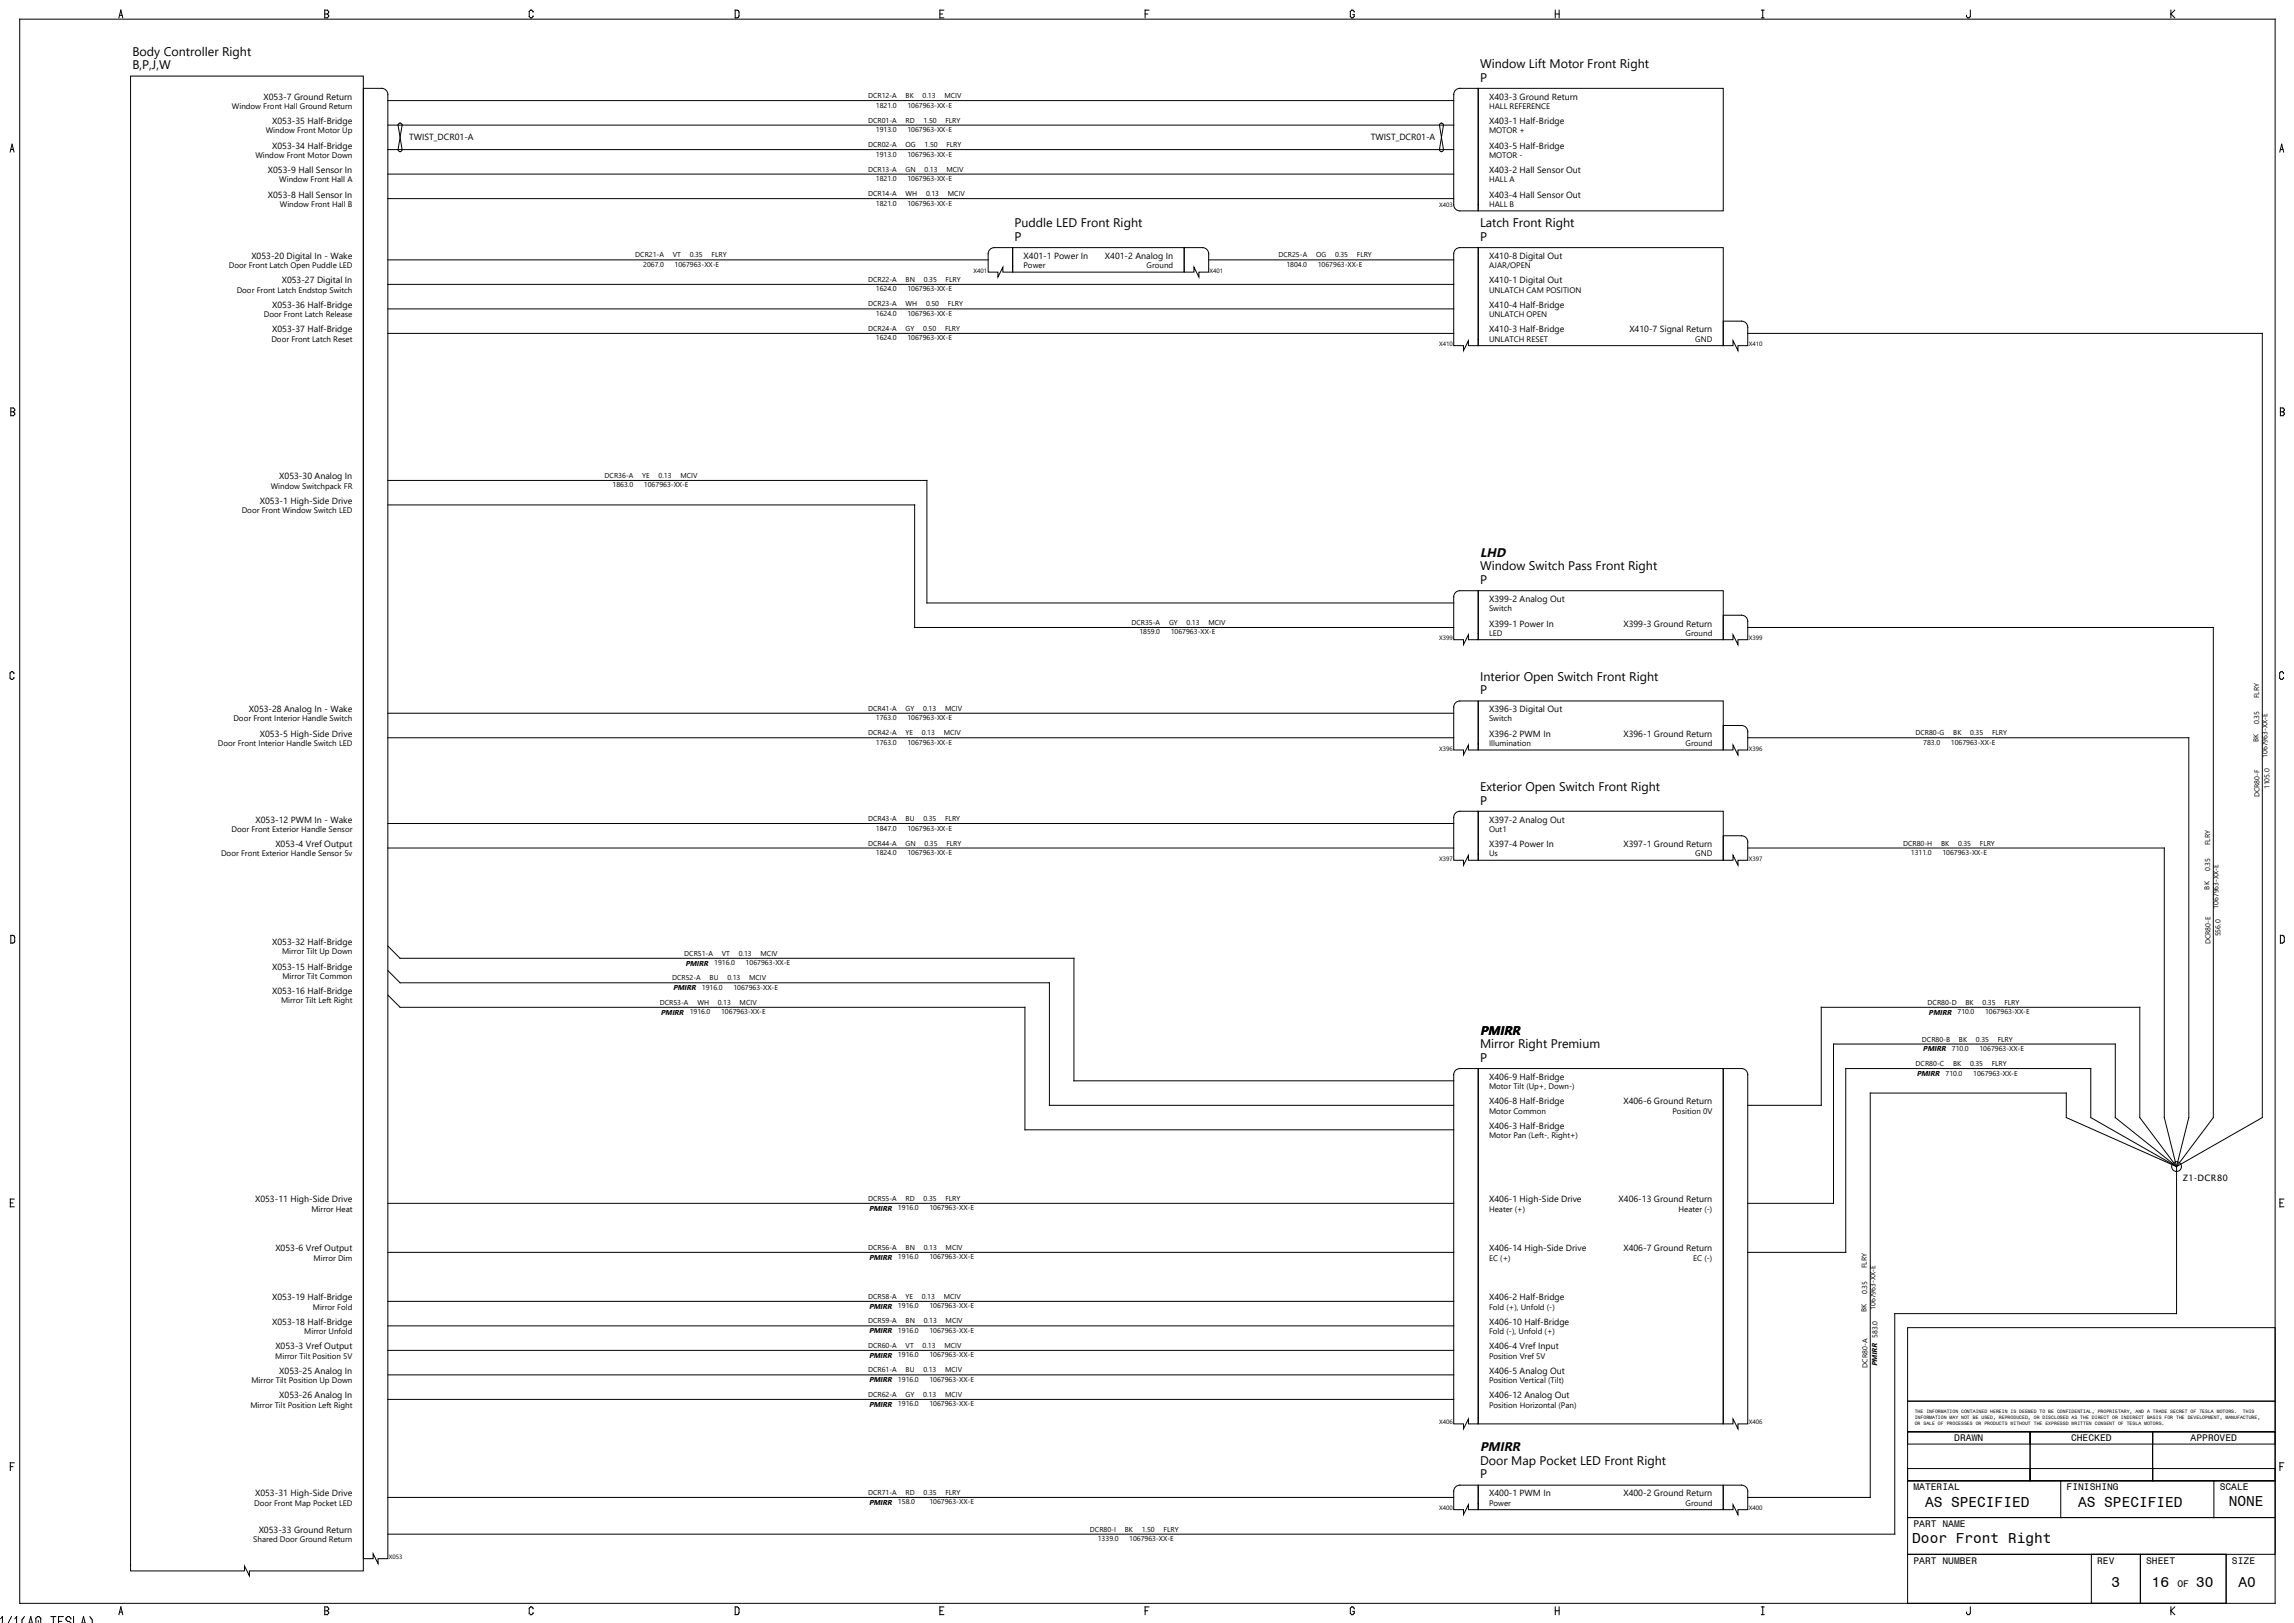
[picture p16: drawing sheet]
<svg xmlns="http://www.w3.org/2000/svg" width="1189mm" height="841mm" viewBox="0 0 1189 841" stroke-linecap="round" stroke-linejoin="round" font-family="sans-serif">
<defs><g id="words">
<g font-size="7.5">
<text x="998" y="781">AS SPECIFIED</text>
<text x="1077" y="781">AS SPECIFIED</text>
<text x="1155" y="781">NONE</text>
<text x="991" y="799">Door Front Right</text>
<text x="1094" y="822">3</text>
<text x="1115" y="822">16</text>
<text x="1138" y="822">30</text>
<text x="1160" y="822">A0</text>
</g>
<g font-size="6.6">
<text x="767" y="289">LHD</text>
<text x="767" y="536">PMIRR</text>
<text x="767" y="752">PMIRR</text>
</g>
<g font-size="6.5">
<text x="69" y="29">Body Controller Right</text>
<text x="69" y="36">B,P,J,W</text>
<text x="767" y="35">Window Lift Motor Front Right</text>
<text x="767" y="42">P</text>
<text x="526" y="118">Puddle LED Front Right</text>
<text x="767" y="118">Latch Front Right</text>
<text x="526" y="125">P</text>
<text x="767" y="125">P</text>
<text x="767" y="296">Window Switch Pass Front Right</text>
<text x="767" y="303">P</text>
<text x="767" y="353">Interior Open Switch Front Right</text>
<text x="767" y="360">P</text>
<text x="767" y="410">Exterior Open Switch Front Right</text>
<text x="767" y="417">P</text>
<text x="767" y="543">Mirror Right Premium</text>
<text x="767" y="550">P</text>
<text x="767" y="759">Door Map Pocket LED Front Right</text>
<text x="767" y="766">P</text>
</g>
<g font-size="5">
<text x="1013" y="747">DRAWN</text>
<text x="1073" y="747">CHECKED</text>
<text x="1135" y="747">APPROVED</text>
<text x="992" y="772">MATERIAL</text>
<text x="1071" y="772">FINISHING</text>
<text x="1150" y="772">SCALE</text>
<text x="992" y="791">PART NAME</text>
<text x="992" y="810">PART NUMBER</text>
<text x="1087" y="810">REV</text>
<text x="1112" y="810">SHEET</text>
<text x="1157" y="810">SIZE</text>
<text x="1128" y="822">OF</text>
</g>
<g font-size="4.6">
<text x="137" y="52">X053-7 Ground Return</text>
<text x="772" y="52">X403-3 Ground Return</text>
<text x="141" y="64">X053-35 Half-Bridge</text>
<text x="772" y="64">X403-1 Half-Bridge</text>
<text x="141" y="77">X053-34 Half-Bridge</text>
<text x="212" y="73">TWIST_DCR01-A</text>
<text x="710" y="73">TWIST_DCR01-A</text>
<text x="772" y="77">X403-5 Half-Bridge</text>
<text x="139" y="90">X053-9 Hall Sensor In</text>
<text x="772" y="90">X403-2 Hall Sensor Out</text>
<text x="139" y="102">X053-8 Hall Sensor In</text>
<text x="772" y="102">X403-4 Hall Sensor Out</text>
<text x="130" y="134">X053-20 Digital In - Wake</text>
<text x="530" y="134">X401-1 Power In</text>
<text x="573" y="134">X401-2 Analog In</text>
<text x="772" y="134">X410-8 Digital Out</text>
<text x="146" y="147">X053-27 Digital In</text>
<text x="772" y="147">X410-1 Digital Out</text>
<text x="141" y="160">X053-36 Half-Bridge</text>
<text x="772" y="160">X410-4 Half-Bridge</text>
<text x="141" y="172">X053-37 Half-Bridge</text>
<text x="772" y="172">X410-3 Half-Bridge</text>
<text x="844" y="172">X410-7 Signal Return</text>
<text x="145" y="248">X053-30 Analog In</text>
<text x="135" y="261">X053-1 High-Side Drive</text>
<text x="772" y="312">X399-2 Analog Out</text>
<text x="772" y="325">X399-1 Power In</text>
<text x="841" y="325">X399-3 Ground Return</text>
<text x="129" y="369">X053-28 Analog In - Wake</text>
<text x="772" y="369">X396-3 Digital Out</text>
<text x="135" y="382">X053-5 High-Side Drive</text>
<text x="772" y="382">X396-2 PWM In</text>
<text x="841" y="382">X396-1 Ground Return</text>
<text x="132" y="426">X053-12 PWM In - Wake</text>
<text x="772" y="426">X397-2 Analog Out</text>
<text x="143" y="439">X053-4 Vref Output</text>
<text x="772" y="439">X397-4 Power In</text>
<text x="841" y="439">X397-1 Ground Return</text>
<text x="141" y="490">X053-32 Half-Bridge</text>
<text x="141" y="502">X053-15 Half-Bridge</text>
<text x="141" y="515">X053-16 Half-Bridge</text>
<text x="772" y="560">X406-9 Half-Bridge</text>
<text x="772" y="572">X406-8 Half-Bridge</text>
<text x="841" y="572">X406-6 Ground Return</text>
<text x="772" y="585">X406-3 Half-Bridge</text>
<text x="1131" y="612">Z1-DCR80</text>
<text x="132" y="623">X053-11 High-Side Drive</text>
<text x="772" y="623">X406-1 High-Side Drive</text>
<text x="839" y="623">X406-13 Ground Return</text>
<text x="143" y="648">X053-6 Vref Output</text>
<text x="772" y="648">X406-14 High-Side Drive</text>
<text x="841" y="648">X406-7 Ground Return</text>
<text x="141" y="674">X053-19 Half-Bridge</text>
<text x="772" y="674">X406-2 Half-Bridge</text>
<text x="141" y="687">X053-18 Half-Bridge</text>
<text x="772" y="687">X406-10 Half-Bridge</text>
<text x="143" y="699">X053-3 Vref Output</text>
<text x="772" y="699">X406-4 Vref Input</text>
<text x="145" y="712">X053-25 Analog In</text>
<text x="772" y="712">X406-5 Analog Out</text>
<text x="145" y="725">X053-26 Analog In</text>
<text x="772" y="725">X406-12 Analog Out</text>
<text x="132" y="775">X053-31 High-Side Drive</text>
<text x="772" y="775">X400-1 PWM In</text>
<text x="841" y="775">X400-2 Ground Return</text>
<text x="134" y="794">X053-33 Ground Return</text>
</g>
<g font-size="4.2">
<text x="120" y="56">Window Front Hall Ground Return</text>
<text x="772" y="56">HALL REFERENCE</text>
<text x="138" y="69">Window Front Motor Up</text>
<text x="772" y="69">MOTOR +</text>
<text x="132" y="82">Window Front Motor Down</text>
<text x="772" y="82">MOTOR -</text>
<text x="145" y="94">Window Front Hall A</text>
<text x="772" y="94">HALL A</text>
<text x="145" y="107">Window Front Hall B</text>
<text x="772" y="107">HALL B</text>
<text x="119" y="139">Door Front Latch Open Puddle LED</text>
<text x="530" y="139">Power</text>
<text x="594" y="139">Ground</text>
<text x="772" y="139">AJAR/OPEN</text>
<text x="123" y="152">Door Front Latch Endstop Switch</text>
<text x="772" y="152">UNLATCH CAM POSITION</text>
<text x="137" y="164">Door Front Latch Release</text>
<text x="772" y="164">UNLATCH OPEN</text>
<text x="141" y="177">Door Front Latch Reset</text>
<text x="772" y="177">UNLATCH RESET</text>
<text x="879" y="177">GND</text>
<text x="140" y="253">Window Switchpack FR</text>
<text x="125" y="266">Door Front Window Switch LED</text>
<text x="772" y="317">Switch</text>
<text x="772" y="329">LED</text>
<text x="874" y="329">Ground</text>
<text x="121" y="374">Door Front Interior Handle Switch</text>
<text x="772" y="374">Switch</text>
<text x="113" y="387">Door Front Interior Handle Switch LED</text>
<text x="772" y="387">Illumination</text>
<text x="874" y="387">Ground</text>
<text x="120" y="431">Door Front Exterior Handle Sensor</text>
<text x="772" y="431">Out1</text>
<text x="115" y="444">Door Front Exterior Handle Sensor 5v</text>
<text x="772" y="444">Us</text>
<text x="879" y="444">GND</text>
<text x="146" y="494">Mirror Tilt Up Down</text>
<text x="146" y="507">Mirror Tilt Common</text>
<text x="146" y="520">Mirror Tilt Left Right</text>
<text x="772" y="564">Motor Tilt (Up+, Down-)</text>
<text x="772" y="577">Motor Common</text>
<text x="867" y="577">Position 0V</text>
<text x="772" y="590">Motor Pan (Left-, Right+)</text>
<text x="161" y="628">Mirror Heat</text>
<text x="772" y="628">Heater (+)</text>
<text x="870" y="628">Heater (-)</text>
<text x="163" y="653">Mirror Dim</text>
<text x="772" y="653">EC (+)</text>
<text x="877" y="653">EC (-)</text>
<text x="162" y="679">Mirror Fold</text>
<text x="772" y="679">Fold (+), Unfold (-)</text>
<text x="158" y="691">Mirror Unfold</text>
<text x="772" y="691">Fold (-), Unfold (+)</text>
<text x="143" y="704">Mirror Tilt Position 5V</text>
<text x="772" y="704">Position Vref 5V</text>
<text x="130" y="717">Mirror Tilt Position Up Down</text>
<text x="772" y="717">Position Vertical (Tilt)</text>
<text x="130" y="729">Mirror Tilt Position Left Right</text>
<text x="772" y="729">Position Horizontal (Pan)</text>
<text x="132" y="780">Door Front Map Pocket LED</text>
<text x="772" y="780">Power</text>
<text x="874" y="780">Ground</text>
<text x="131" y="799">Shared Door Ground Return</text>
</g>
<g font-size="3.8">
<text x="355" y="500">PMIRR</text>
<text x="349" y="513">PMIRR</text>
<text x="342" y="526">PMIRR</text>
<text x="1000" y="526">PMIRR</text>
<text x="997" y="545">PMIRR</text>
<text x="993" y="557">PMIRR</text>
<text x="450" y="627">PMIRR</text>
<text x="450" y="653">PMIRR</text>
<text x="450" y="678">PMIRR</text>
<text x="450" y="691">PMIRR</text>
<text x="450" y="704">PMIRR</text>
<text x="973" y="708" transform="rotate(-90 973 708)">PMIRR</text>
<text x="450" y="716">PMIRR</text>
<text x="450" y="729">PMIRR</text>
<text x="450" y="780">PMIRR</text>
</g>
<g font-size="3.7">
<text x="450" y="51">DCR12-A</text>
<text x="469" y="51">BK</text>
<text x="478" y="51">0.13</text>
<text x="489" y="51">MCIV</text>
<text x="454" y="56">1821.0</text>
<text x="470" y="56">1067963-XX-E</text>
<text x="450" y="64">DCR01-A</text>
<text x="469" y="64">RD</text>
<text x="479" y="64">1.50</text>
<text x="490" y="64">FLRY</text>
<text x="454" y="68">1913.0</text>
<text x="470" y="68">1067963-XX-E</text>
<text x="450" y="76">DCR02-A</text>
<text x="469" y="76">OG</text>
<text x="479" y="76">1.50</text>
<text x="491" y="76">FLRY</text>
<text x="454" y="81">1913.0</text>
<text x="470" y="81">1067963-XX-E</text>
<text x="450" y="89">DCR13-A</text>
<text x="469" y="89">GN</text>
<text x="479" y="89">0.13</text>
<text x="490" y="89">MCIV</text>
<text x="454" y="94">1821.0</text>
<text x="470" y="94">1067963-XX-E</text>
<text x="450" y="102">DCR14-A</text>
<text x="469" y="102">WH</text>
<text x="480" y="102">0.13</text>
<text x="491" y="102">MCIV</text>
<text x="454" y="107">1821.0</text>
<text x="470" y="107">1067963-XX-E</text>
<text x="329" y="133">DCR21-A</text>
<text x="349" y="133">VT</text>
<text x="357" y="133">0.35</text>
<text x="369" y="133">FLRY</text>
<text x="663" y="133">DCR25-A</text>
<text x="682" y="133">OG</text>
<text x="692" y="133">0.35</text>
<text x="703" y="133">FLRY</text>
<text x="333" y="138">2067.0</text>
<text x="350" y="138">1067963-XX-E</text>
<text x="667" y="138">1804.0</text>
<text x="683" y="138">1067963-XX-E</text>
<text x="450" y="146">DCR22-A</text>
<text x="469" y="146">BN</text>
<text x="479" y="146">0.35</text>
<text x="490" y="146">FLRY</text>
<text x="454" y="151">1624.0</text>
<text x="470" y="151">1067963-XX-E</text>
<text x="450" y="159">DCR23-A</text>
<text x="469" y="159">WH</text>
<text x="480" y="159">0.50</text>
<text x="491" y="159">FLRY</text>
<text x="454" y="164">1624.0</text>
<text x="470" y="164">1067963-XX-E</text>
<text x="450" y="171">DCR24-A</text>
<text x="469" y="171">GY</text>
<text x="478" y="171">0.50</text>
<text x="490" y="171">FLRY</text>
<text x="454" y="176">1624.0</text>
<text x="470" y="176">1067963-XX-E</text>
<text x="313" y="248">DCR36-A</text>
<text x="333" y="248">YE</text>
<text x="341" y="248">0.13</text>
<text x="353" y="248">MCIV</text>
<text x="317" y="253">1863.0</text>
<text x="334" y="253">1067963-XX-E</text>
<text x="586" y="324">DCR35-A</text>
<text x="606" y="324">GY</text>
<text x="615" y="324">0.13</text>
<text x="626" y="324">MCIV</text>
<text x="590" y="329">1859.0</text>
<text x="607" y="329">1067963-XX-E</text>
<text x="1171" y="362" transform="rotate(-90 1171 362)">FLRY</text>
<text x="450" y="368">DCR41-A</text>
<text x="469" y="368">GY</text>
<text x="478" y="368">0.13</text>
<text x="490" y="368">MCIV</text>
<text x="454" y="373">1763.0</text>
<text x="470" y="373">1067963-XX-E</text>
<text x="1171" y="375" transform="rotate(-90 1171 375)">0.35</text>
<text x="450" y="381">DCR42-A</text>
<text x="469" y="381">YE</text>
<text x="478" y="381">0.13</text>
<text x="489" y="381">MCIV</text>
<text x="993" y="381">DCR80-G</text>
<text x="1012" y="381">BK</text>
<text x="1021" y="381">0.35</text>
<text x="1032" y="381">FLRY</text>
<text x="454" y="386">1763.0</text>
<text x="470" y="386">1067963-XX-E</text>
<text x="997" y="386">783.0</text>
<text x="1011" y="386">1067963-XX-E</text>
<text x="1170" y="385" transform="rotate(-90 1170 385)">BK</text>
<text x="1175" y="393" transform="rotate(-90 1175 393)">1067963-XX-E</text>
<text x="1171" y="413" transform="rotate(-90 1171 413)">DCR80-F</text>
<text x="1176" y="409" transform="rotate(-90 1176 409)">1105.0</text>
<text x="450" y="425">DCR43-A</text>
<text x="469" y="425">BU</text>
<text x="479" y="425">0.35</text>
<text x="490" y="425">FLRY</text>
<text x="454" y="430">1847.0</text>
<text x="470" y="430">1067963-XX-E</text>
<text x="450" y="438">DCR44-A</text>
<text x="454" y="443">1824.0</text>
<text x="469" y="438">GN</text>
<text x="470" y="443">1067963-XX-E</text>
<text x="479" y="438">0.35</text>
<text x="490" y="438">FLRY</text>
<text x="986" y="438">DCR80-H</text>
<text x="990" y="443">1311.0</text>
<text x="1006" y="438">BK</text>
<text x="1007" y="443">1067963-XX-E</text>
<text x="1015" y="438">0.35</text>
<text x="1026" y="438">FLRY</text>
<text x="1145" y="438" transform="rotate(-90 1145 438)">FLRY</text>
<text x="1145" y="451" transform="rotate(-90 1145 451)">0.35</text>
<text x="1145" y="461" transform="rotate(-90 1145 461)">BK</text>
<text x="1150" y="471" transform="rotate(-90 1150 471)">1067963-XX-E</text>
<text x="1151" y="485" transform="rotate(-90 1151 485)">556.0</text>
<text x="1146" y="489" transform="rotate(-90 1146 489)">DCR80-E</text>
<text x="355" y="495">DCR51-A</text>
<text x="374" y="495">VT</text>
<text x="383" y="495">0.13</text>
<text x="394" y="495">MCIV</text>
<text x="370" y="500">1916.0</text>
<text x="386" y="500">1067963-XX-E</text>
<text x="348" y="508">DCR52-A</text>
<text x="368" y="508">BU</text>
<text x="377" y="508">0.13</text>
<text x="388" y="508">MCIV</text>
<text x="364" y="513">1916.0</text>
<text x="380" y="513">1067963-XX-E</text>
<text x="342" y="521">DCR53-A</text>
<text x="361" y="521">WH</text>
<text x="372" y="521">0.13</text>
<text x="383" y="521">MCIV</text>
<text x="999" y="521">DCR80-D</text>
<text x="1019" y="521">BK</text>
<text x="1027" y="521">0.35</text>
<text x="1039" y="521">FLRY</text>
<text x="357" y="526">1916.0</text>
<text x="374" y="526">1067963-XX-E</text>
<text x="1014" y="526">710.0</text>
<text x="1029" y="526">1067963-XX-E</text>
<text x="996" y="540">DCR80-B</text>
<text x="1015" y="540">BK</text>
<text x="1024" y="540">0.35</text>
<text x="1035" y="540">FLRY</text>
<text x="1012" y="545">710.0</text>
<text x="1026" y="545">1067963-XX-E</text>
<text x="993" y="552">DCR80-C</text>
<text x="1008" y="557">710.0</text>
<text x="1012" y="552">BK</text>
<text x="1021" y="552">0.35</text>
<text x="1023" y="557">1067963-XX-E</text>
<text x="1032" y="552">FLRY</text>
<text x="450" y="622">DCR55-A</text>
<text x="469" y="622">RD</text>
<text x="479" y="622">0.35</text>
<text x="490" y="622">FLRY</text>
<text x="465" y="627">1916.0</text>
<text x="482" y="627">1067963-XX-E</text>
<text x="450" y="648">DCR56-A</text>
<text x="469" y="648">BN</text>
<text x="479" y="648">0.13</text>
<text x="490" y="648">MCIV</text>
<text x="465" y="653">1916.0</text>
<text x="482" y="653">1067963-XX-E</text>
<text x="968" y="657" transform="rotate(-90 968 657)">FLRY</text>
<text x="968" y="670" transform="rotate(-90 968 670)">0.35</text>
<text x="450" y="673">DCR58-A</text>
<text x="465" y="678">1916.0</text>
<text x="469" y="673">YE</text>
<text x="478" y="673">0.13</text>
<text x="482" y="678">1067963-XX-E</text>
<text x="489" y="673">MCIV</text>
<text x="967" y="680" transform="rotate(-90 967 680)">BK</text>
<text x="972" y="679" transform="rotate(-90 972 679)">1067963-XX-E</text>
<text x="450" y="686">DCR59-A</text>
<text x="469" y="686">BN</text>
<text x="479" y="686">0.13</text>
<text x="490" y="686">MCIV</text>
<text x="465" y="691">1916.0</text>
<text x="482" y="691">1067963-XX-E</text>
<text x="973" y="693" transform="rotate(-90 973 693)">583.0</text>
<text x="450" y="698">DCR60-A</text>
<text x="469" y="698">VT</text>
<text x="478" y="698">0.13</text>
<text x="489" y="698">MCIV</text>
<text x="465" y="703">1916.0</text>
<text x="482" y="703">1067963-XX-E</text>
<text x="450" y="711">DCR61-A</text>
<text x="469" y="711">BU</text>
<text x="479" y="711">0.13</text>
<text x="490" y="711">MCIV</text>
<text x="968" y="709" transform="rotate(-90 968 709)">DCR80-A</text>
<text x="465" y="716">1916.0</text>
<text x="482" y="716">1067963-XX-E</text>
<text x="450" y="724">DCR62-A</text>
<text x="469" y="724">GY</text>
<text x="478" y="724">0.13</text>
<text x="490" y="724">MCIV</text>
<text x="465" y="729">1916.0</text>
<text x="482" y="729">1067963-XX-E</text>
<text x="450" y="775">DCR71-A</text>
<text x="465" y="780">158.0</text>
<text x="469" y="775">RD</text>
<text x="479" y="775">0.35</text>
<text x="482" y="780">1067963-XX-E</text>
<text x="490" y="775">FLRY</text>
<text x="565" y="794">DCR80-I</text>
<text x="583" y="794">BK</text>
<text x="592" y="794">1.50</text>
<text x="603" y="794">FLRY</text>
<text x="569" y="799">1339.0</text>
<text x="585" y="799">1067963-XX-E</text>
</g>
<g font-size="3.2">
<text x="746" y="107">X403</text>
<text x="505" y="141">X401</text>
<text x="627" y="141">X401</text>
<text x="746" y="179">X410</text>
<text x="906" y="179">X410</text>
<text x="746" y="332">X399</text>
<text x="906" y="332">X399</text>
<text x="746" y="389">X396</text>
<text x="906" y="389">X396</text>
<text x="746" y="446">X397</text>
<text x="906" y="446">X397</text>
<text x="746" y="738">X406</text>
<text x="906" y="738">X406</text>
<text x="746" y="783">X400</text>
<text x="906" y="783">X400</text>
<text x="201" y="808">X053</text>
</g>
<g font-size="2.5">
<text x="992" y="732">THE INFORMATION CONTAINED HEREIN IS DEEMED TO BE CONFIDENTIAL, PROPRIETARY, AND A TRADE SECRET OF TESLA MOTORS.</text>
<text x="992" y="736">INFORMATION MAY NOT BE USED, REPRODUCED, OR DISCLOSED AS THE DIRECT OR INDIRECT BASIS FOR THE DEVELOPMENT, MANUFACTURE,</text>
<text x="1162" y="732">THIS</text>
<text x="992" y="739">OR SALE OF PROCESSES OR PRODUCTS WITHOUT THE EXPRESSD WRITTEN CONSENT OF TESLA MOTORS.</text>
</g>
</g></defs>
<g fill="none" stroke="#000" stroke-width=".52">
<path d="M10 10h1169v821h-1169zM62 9l1-4 1 4M62 8h1M168 5h2v1v1v2h-2zM168 7h2M276 6v-1l-2 1v3h2v-1M381 5l2 1v2l-1 1h-1zM487 7h1M489 5h-2v4h2M593 7h2M595 5h-2v4M702 6l-1-1-1 1v3h2v-1h-1"/>
<path d="M806 7h2M806 5v4M808 5v4M913 9h1M913 5h1M914 5v4M1021 5v4h-1l-1-1M1125 5v4M1127 5l-2 2 2 2M68 39h120v775h-59v3l-2-5v2h-59zM188 46h10a3 3 0 0 1 3 3v759h-5v2l-3-5v3h-5zM201 52h552"/>
<path d="M754 47l3-1h9v63h-9a3 3 0 0 1-4-3v-57zM766 46h127v63h-127zM5 79l1-4 1 4M6 77h1M201 65h552M201 78h552M207 64a1 1 0 0 1 1 0 1 1 0 0 1 0 1l-2 13a1 1 0 0 0 1 1 1 1 0 0 0 1-1zM746 64h1l1 1-2 13a1 1 0 0 0 1 1 1 1 0 0 0 1-1l-2-13zM1181 79l1-4 1 4M1182 77h1M201 90h552M201 103h552"/>
<path d="M201 135h311M513 129l2-1h10v13h-5v-3l-3 6v-3h-5v-10zM525 128h89v13h-89zM614 128h9a3 3 0 0 1 3 3v10h-5v3l-2-6v3h-5zM626 135h127M754 129l3-1h9v51h-5v-2l-3 5v-3h-5v-48zM766 128h127v51h-127zM201 147h552M201 160h552M201 173h552M893 166h10a3 3 0 0 1 3 4v9h-5v3l-3-5v2h-5zM906 173h266v406l-44 26"/>
<path d="M6 211h1l1 1-1 1 1 2h-1h-1zM6 213h1M1182 211h1l1 1-1 1 1 2h-1h-1zM1182 213h1M201 249h279v63h273M201 262h273v63h279M754 307l3-1h9v25h-5v-2l-3 5v-3h-5v-22zM766 306h127v25h-127zM893 319h10a3 3 0 0 1 3 3v9h-5v3l-3-5v2h-5zM906 325h241v254l-19 26M7 349v-1l-2 1v2l2 1v-1M1183 349v-1l-2 1v2l2 1v-1"/>
<path d="M201 370h552M754 364l3-1h9v26h-5v-3l-3 5v-2h-5v-23zM766 363h127v26h-127zM893 376h10a3 3 0 0 1 3 3v10h-5v2l-3-5v3h-5zM201 382h552M906 382h228v197l-6 26M201 427h552M201 439h552M754 421l3-1h9v26h-5v-3l-3 5v-2h-5v-22zM766 420h127v26h-127zM893 433h10a3 3 0 0 1 3 3v10h-5v2l-3-5v3h-5zM906 439h216v140l6 26"/>
<path d="M6 485h1l1 1v2l-1 1h-1zM201 490l6 7h350v63h196M1182 485h2v1v2l-1 1h-1zM201 516l6 6h324v63h222M201 503l6 6h337v64h209M754 555l3-1h9v184h-5v-3l-3 5v-2h-5v-181zM766 554h127v184h-127zM893 554h10a3 3 0 0 1 3 3v181h-5v2l-3-5v3h-5zM906 573h38v-51h165v57l19 26M1128 605l-57-26v-13h-102v210h-63M1128 605l-44-26v-25h-127v95h-51M1128 605l-32-26v-38h-146v83h-44"/>
<path d="M1128 605v76h-146v114h-781M5 623h2M7 621h-2v4h2M201 624h552M1182 623h1M1184 621h-2v4h2M201 649h552M201 674h552M201 687h552M201 700h552M989 688h190v38h-190zM201 712h552"/>
<path d="M201 725h552M989 726h190v16h-190zM5 760h2M7 758h-2v4M989 742h63v25h-63zM989 742h63v6h-63zM1052 742h64v25h-64zM1052 742h64v6h-64zM1116 742h63v25h-63zM1116 742h63v6h-63zM1182 760h1M1184 758h-2v4"/>
<path d="M201 776h552M754 771l3-1h9v12h-5v-2l-3 5v-3h-5v-9zM766 770h127v12h-127zM893 770h10a3 3 0 0 1 3 3v9h-5v3l-3-5v2h-5zM989 767h190v19h-190zM989 761h63v6h-63zM1052 761h64v6h-64zM1068 767v19M1116 761h63v6h-63zM1147 767v19M989 786h190v19h-190zM989 805h165v26h-165z"/>
<path d="M1084 805h25v26h-25zM1109 805h45v26h-45zM0 839l1-1v3M6 838l-2 3M8 839l1-1v3M13 838l-2 1v2M16 838l1 3h-2zM20 840v1M26 838h3M28 838v3M33 838h-3v3M37 839l-1-1-2 1 3 2"/>
<path d="M38 838v3M43 838l1 3h-2zM47 838l1 1v2M62 837l1-4 1 4M62 835h1M168 833h2v2v1v1h-2zM168 835h2M276 834v-1h-2v3l2 1v-1M381 833h2v1v2l-1 1h-1zM487 835h1M489 833h-2v4h2M593 835h2"/>
<path d="M595 833h-2v4M702 834l-1-1h-1v3v1l2-1v-1h-1M806 835h2M806 833v4M808 833v4M913 837h1M913 833h1M914 833v4M1021 833v3l-1 1-1-2M1125 833v4M1127 833l-2 2 2 2M11 841h.1"/>
<path d="M19 841v-2v-1l2 1v2M30 840h2M37 841h.1M48 841h.1"/>
<circle cx="1128" cy="605" r="2.5"/>
</g>
<use href="#words"/>
</svg>
